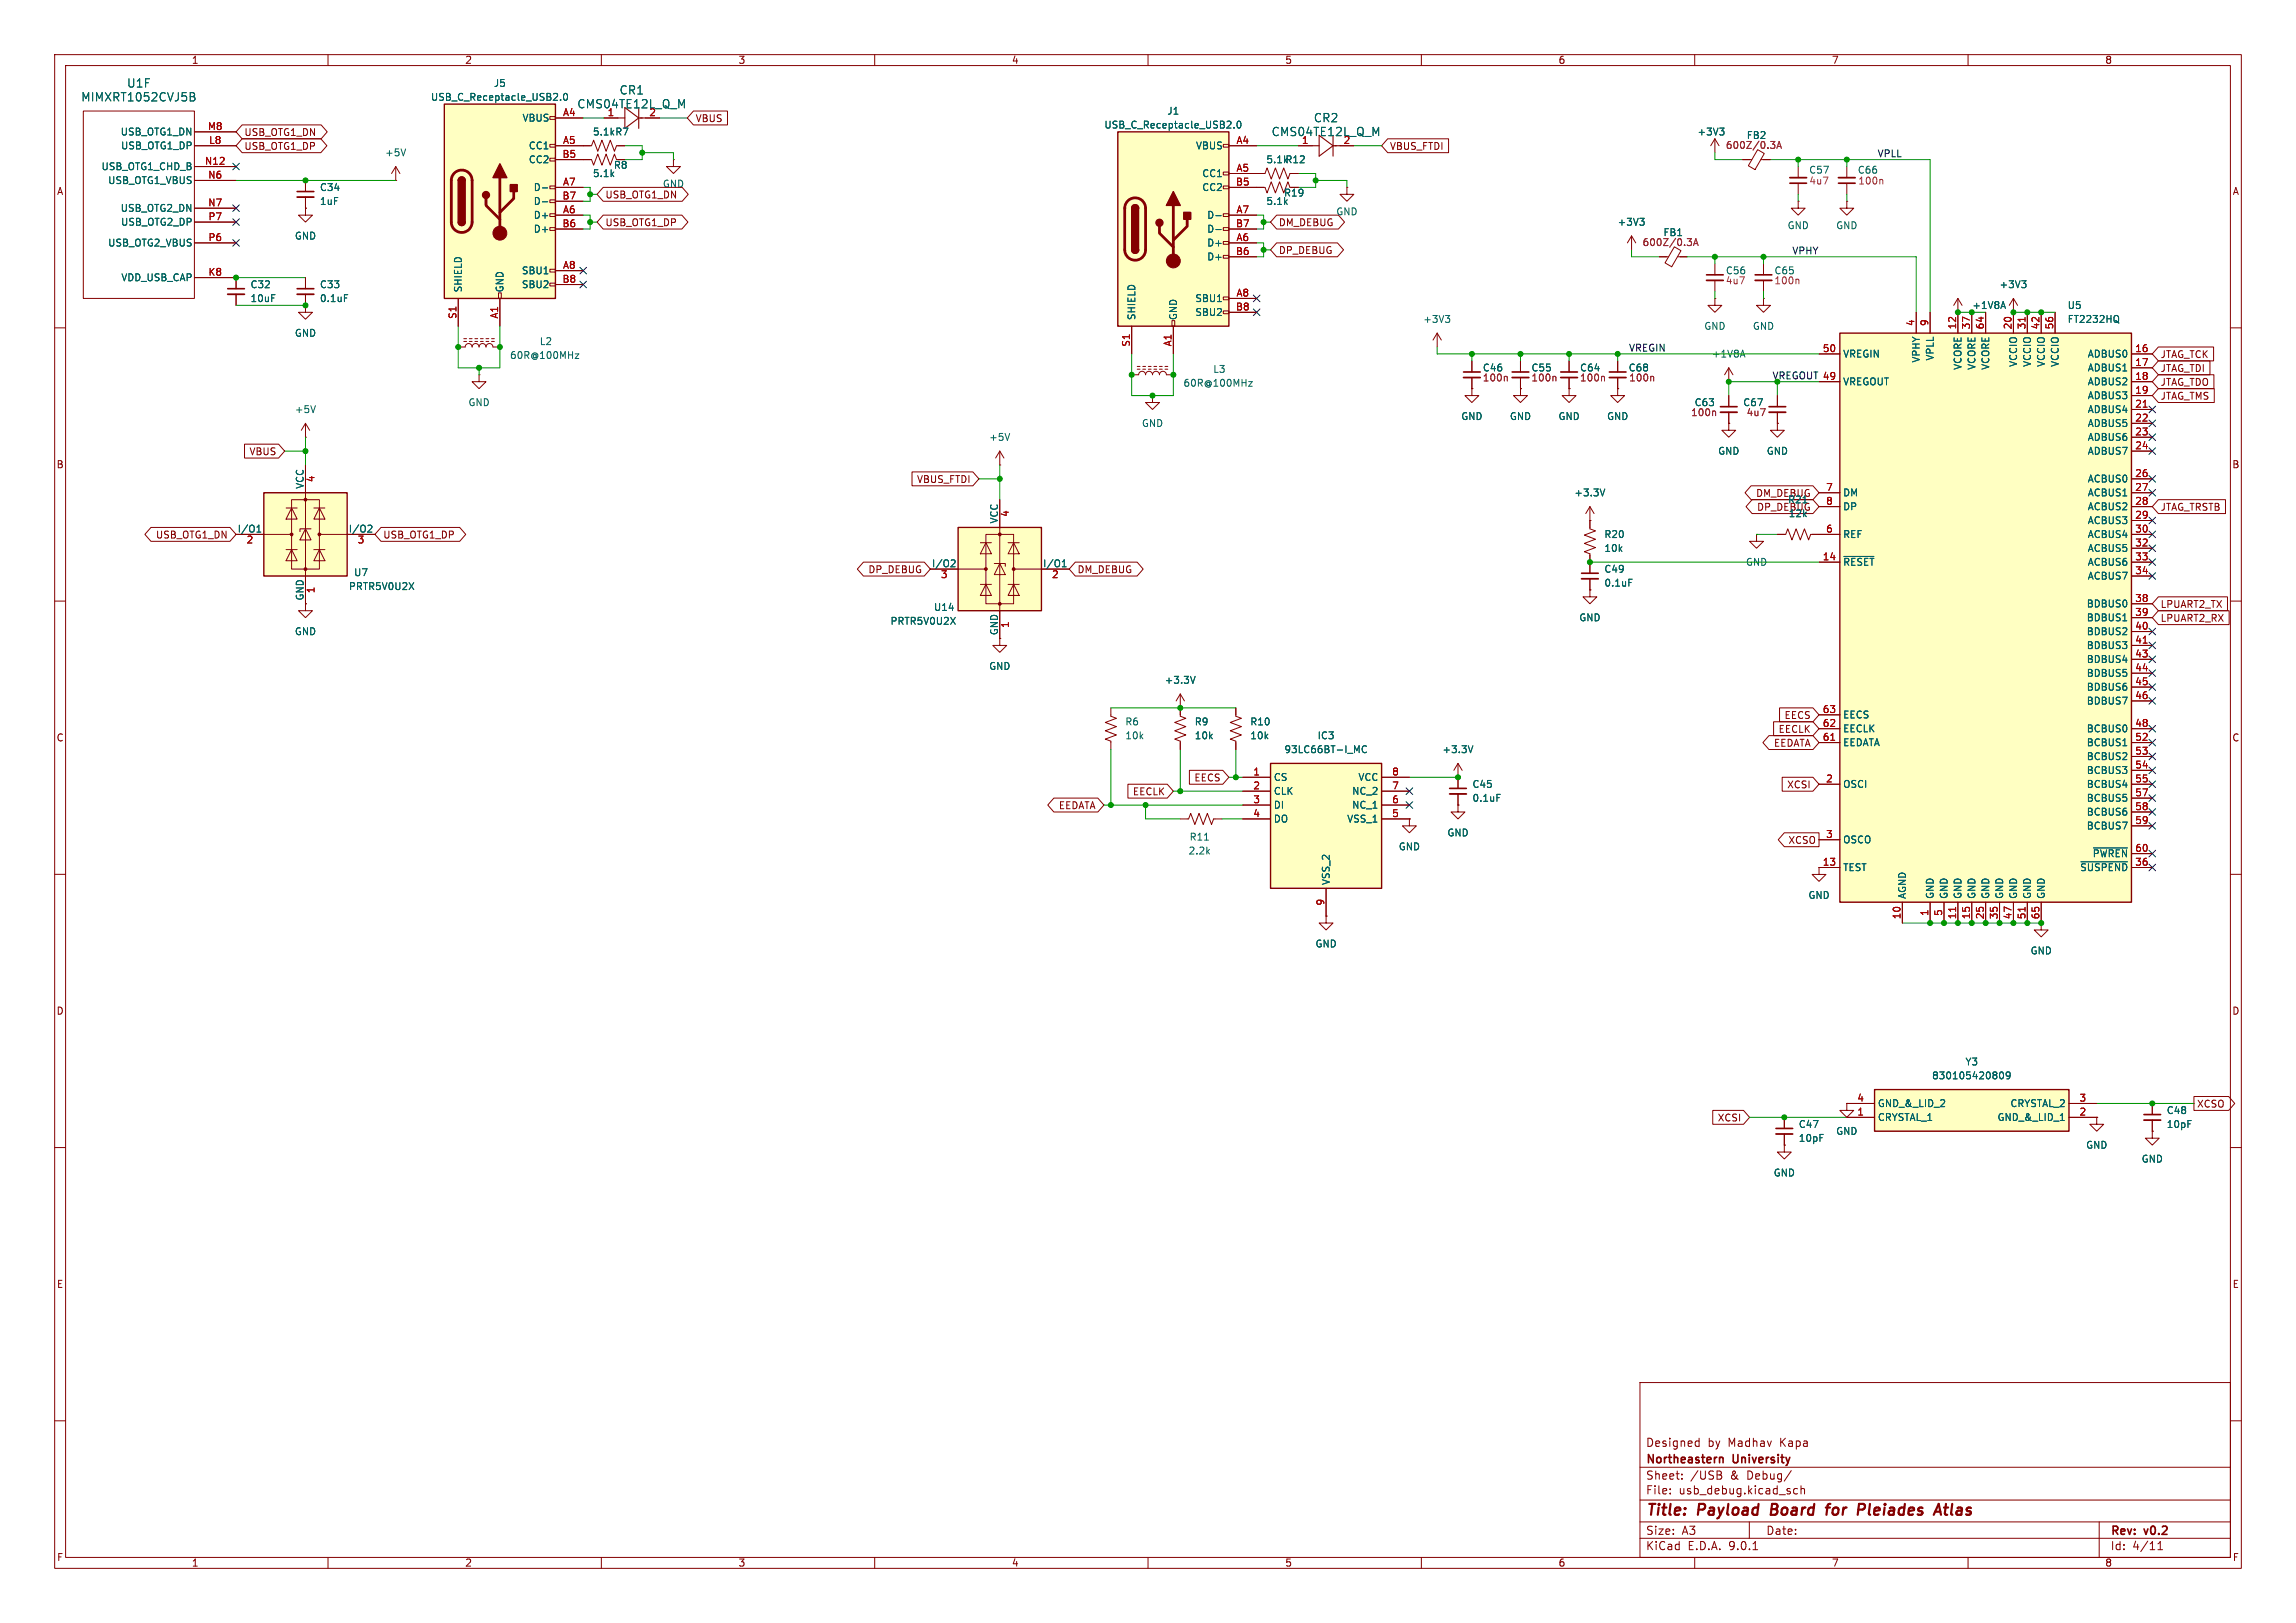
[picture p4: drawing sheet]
<svg xmlns="http://www.w3.org/2000/svg" width="420mm" height="297mm" viewBox="0 0 420 297" stroke-linecap="round" stroke-linejoin="round" font-family="sans-serif">
<defs><g id="words">
<g font-size="2.8" fill="#840000">
<text x="301" y="277.9">Title:</text>
<text x="310.6" y="277.9">Payload</text>
<text x="324.8" y="277.9">Board</text>
<text x="335.8" y="277.9">for</text>
<text x="342.3" y="277.9">Pleiades</text>
<text x="357.3" y="277.9">Atlas</text>
</g>
<g font-size="2.1" fill="#006464">
<text x="23.1" y="16.2">U1F</text>
<text x="113.2" y="17.5">CR1</text>
<text x="14.8" y="18.8">MIMXRT1052CVJ5B</text>
<text x="105.5" y="20">CMS04TE12L_Q_M</text>
<text x="240.2" y="22.6">CR2</text>
<text x="232.5" y="25.1">CMS04TE12L_Q_M</text>
</g>
<g font-size="2.1" fill="#840000">
<text x="301" y="268.2">Northeastern</text>
<text x="301" y="265">Designed</text>
<text x="312.4" y="265">by</text>
<text x="316.2" y="265">Madhav</text>
<text x="317.1" y="268.2">University</text>
<text x="325.7" y="265">Kapa</text>
<text x="301" y="273.7">File:</text>
<text x="301" y="271">Sheet:</text>
<text x="307.1" y="273.7">usb_debug.kicad_sch</text>
<text x="309.2" y="271">/USB</text>
<text x="316.6" y="271">&amp;</text>
<text x="319.7" y="271">Debug/</text>
<text x="301" y="281.1">Size:</text>
<text x="307.6" y="281.1">A3</text>
<text x="323" y="281.1">Date:</text>
<text x="386" y="281.3">Rev:</text>
<text x="392.4" y="281.3">v0.2</text>
<text x="301" y="283.9">KiCad</text>
<text x="308.7" y="283.9">E.D.A.</text>
<text x="316.3" y="283.9">9.0.1</text>
<text x="386" y="283.9">Id:</text>
<text x="390.1" y="283.9">4/11</text>
</g>
<g font-size="1.8" fill="#840000">
<text x="35" y="11.9">1</text>
<text x="85" y="11.9">2</text>
<text x="135" y="11.9">3</text>
<text x="185" y="11.9">4</text>
<text x="235" y="11.9">5</text>
<text x="285" y="11.9">6</text>
<text x="335" y="11.9">7</text>
<text x="385" y="11.9">8</text>
<text x="127.2" y="22.5">VBUS</text>
<text x="44.6" y="27.6">USB_OTG1_DP</text>
<text x="44.6" y="25.1">USB_OTG1_DN</text>
<text x="254.2" y="27.6">VBUS_FTDI</text>
<text x="10.3" y="35.9">A</text>
<text x="112.2" y="31.1">R8</text>
<text x="121.2" y="34.5">GND</text>
<text x="408.3" y="35.9">A</text>
<text x="110.6" y="36.5">USB_OTG1_DN</text>
<text x="110.6" y="41.6">USB_OTG1_DP</text>
<text x="233.8" y="41.6">DM_DEBUG</text>
<text x="234.8" y="36.2">R19</text>
<text x="233.8" y="46.7">DP_DEBUG</text>
<text x="395.1" y="65.7">JTAG_TCK</text>
<text x="395.1" y="68.3">JTAG_TDI</text>
<text x="395.1" y="70.8">JTAG_TDO</text>
<text x="395.1" y="73.3">JTAG_TMS</text>
<text x="45.5" y="83.5">VBUS</text>
<text x="10.3" y="85.9">B</text>
<text x="167.6" y="88.6">VBUS_FTDI</text>
<text x="408.2" y="85.9">B</text>
<text x="321.1" y="91.1">DM_DEBUG</text>
<text x="395.1" y="93.7">JTAG_TRSTB</text>
<text x="28.4" y="98.7">USB_OTG1_DN</text>
<text x="70" y="98.7">USB_OTG1_DP</text>
<text x="158.8" y="105.1">DP_DEBUG</text>
<text x="197" y="105.1">DM_DEBUG</text>
<text x="55.6" y="110" transform="rotate(-90 55.6 110)">GND</text>
<text x="395.1" y="111.4">LPUART2_TX</text>
<text x="395.1" y="114">LPUART2_RX</text>
<text x="182.6" y="116.3" transform="rotate(-90 182.6 116.3)">GND</text>
<text x="326.3" y="131.8">EECS</text>
<text x="10.3" y="135.9">C</text>
<text x="324.4" y="136.8">EEDATA</text>
<text x="325.2" y="134.3">EECLK</text>
<text x="408.2" y="135.9">C</text>
<text x="218.4" y="143.2">EECS</text>
<text x="193.6" y="148.3">EEDATA</text>
<text x="207.1" y="145.7">EECLK</text>
<text x="326.8" y="144.5">XCSI</text>
<text x="327" y="154.6">XCSO</text>
<text x="10.3" y="185.9">D</text>
<text x="408.2" y="185.9">D</text>
<text x="401.8" y="202.9">XCSO</text>
<text x="314.1" y="205.4">XCSI</text>
<text x="10.3" y="235.9">E</text>
<text x="408.3" y="235.9">E</text>
<text x="10.3" y="285.9">F</text>
<text x="35" y="286.9">1</text>
<text x="85" y="286.9">2</text>
<text x="135" y="286.9">3</text>
<text x="185" y="286.9">4</text>
<text x="235" y="286.9">5</text>
<text x="285" y="286.9">6</text>
<text x="335" y="286.9">7</text>
<text x="385" y="286.9">8</text>
<text x="408.3" y="285.9">F</text>
</g>
<g font-size="1.8" fill="#006464">
<text x="90.2" y="16.1">J5</text>
<text x="78.7" y="18.6">USB_C_Receptacle_USB2.0</text>
<text x="95.5" y="22.5">VBUS</text>
<text x="201.9" y="23.7">USB_C_Receptacle_USB2.0</text>
<text x="213.4" y="21.2">J1</text>
<text x="22" y="25">USB_OTG1_DN</text>
<text x="22" y="27.5">USB_OTG1_DP</text>
<text x="70.4" y="28.8">+5V</text>
<text x="96.6" y="27.5">CC1</text>
<text x="108.4" y="25">5.1k R7</text>
<text x="218.7" y="27.5">VBUS</text>
<text x="310.4" y="25">+3V3</text>
<text x="18.5" y="31.3">USB_OTG1_CHD_B</text>
<text x="19.7" y="33.9">USB_OTG1_VBUS</text>
<text x="58.4" y="35.2">C34</text>
<text x="96.6" y="30.1">CC2</text>
<text x="97.5" y="35.2">D-</text>
<text x="108.4" y="32.6">5.1k</text>
<text x="219.8" y="32.6">CC1</text>
<text x="219.8" y="35.2">CC2</text>
<text x="231.6" y="30.1">5.1kR12</text>
<text x="330.8" y="32">C57</text>
<text x="22" y="39">USB_OTG2_DN</text>
<text x="22" y="41.5">USB_OTG2_DP</text>
<text x="58.4" y="37.7">1uF</text>
<text x="97.5" y="37.7">D-</text>
<text x="97.5" y="40.2">D+</text>
<text x="220.7" y="40.2">D-</text>
<text x="231.6" y="37.7">5.1k</text>
<text x="244.3" y="39.6">GND</text>
<text x="295.8" y="41.5">+3V3</text>
<text x="19.7" y="45.3">USB_OTG2_VBUS</text>
<text x="53.8" y="44">GND</text>
<text x="97.5" y="42.8">D+</text>
<text x="220.7" y="42.8">D-</text>
<text x="220.7" y="45.3">D+</text>
<text x="220.7" y="47.9">D+</text>
<text x="326.9" y="42.1">GND</text>
<text x="335.8" y="42.1">GND</text>
<text x="22.1" y="51.7">VDD_USB_CAP</text>
<text x="45.7" y="52.9">C32</text>
<text x="58.4" y="52.9">C33</text>
<text x="84.7" y="53.6" transform="rotate(-90 84.7 53.6)">SHIELD</text>
<text x="92.3" y="53.6" transform="rotate(-90 92.3 53.6)">GND</text>
<text x="95.4" y="50.4">SBU1</text>
<text x="95.4" y="52.9">SBU2</text>
<text x="315.6" y="50.4">C56</text>
<text x="365.7" y="52.9">+3V3</text>
<text x="45.7" y="55.5">10uF</text>
<text x="58.4" y="55.5">0.1uF</text>
<text x="207.9" y="58.7" transform="rotate(-90 207.9 58.7)">SHIELD</text>
<text x="215.5" y="58.7" transform="rotate(-90 215.5 58.7)">GND</text>
<text x="218.6" y="55.5">SBU1</text>
<text x="218.6" y="58">SBU2</text>
<text x="260.2" y="59.3">+3V3</text>
<text x="360.7" y="56.7">+1V8A</text>
<text x="378.1" y="56.7">U5</text>
<text x="378.1" y="59.3">FT2232HQ</text>
<text x="53.8" y="61.8">GND</text>
<text x="93.2" y="65.9">60R@100MHz</text>
<text x="98.6" y="63.3">L2</text>
<text x="311.7" y="60.6">GND</text>
<text x="313" y="65.6">+1V8A</text>
<text x="320.5" y="60.6">GND</text>
<text x="337.1" y="65.6">VREGIN</text>
<text x="381.8" y="65.6">ADBUS0</text>
<text x="216.4" y="71">60R@100MHz</text>
<text x="221.8" y="68.4">L3</text>
<text x="337.1" y="70.7">VREGOUT</text>
<text x="351.4" y="66.4" transform="rotate(-90 351.4 66.4)">VPHY</text>
<text x="353.9" y="66.1" transform="rotate(-90 353.9 66.1)">VPLL</text>
<text x="359" y="67.8" transform="rotate(-90 359 67.8)">VCORE</text>
<text x="361.5" y="67.8" transform="rotate(-90 361.5 67.8)">VCORE</text>
<text x="364.1" y="67.8" transform="rotate(-90 364.1 67.8)">VCORE</text>
<text x="369.2" y="67.2" transform="rotate(-90 369.2 67.2)">VCCIO</text>
<text x="371.7" y="67.2" transform="rotate(-90 371.7 67.2)">VCCIO</text>
<text x="374.2" y="67.2" transform="rotate(-90 374.2 67.2)">VCCIO</text>
<text x="376.8" y="67.2" transform="rotate(-90 376.8 67.2)">VCCIO</text>
<text x="381.8" y="68.2">ADBUS1</text>
<text x="381.8" y="70.7">ADBUS2</text>
<text x="53.8" y="75.8">+5V</text>
<text x="85.6" y="74.5">GND</text>
<text x="267.2" y="77.1">GND</text>
<text x="276.1" y="77.1">GND</text>
<text x="285" y="77.1">GND</text>
<text x="293.9" y="77.1">GND</text>
<text x="318.8" y="74.5">C67</text>
<text x="381.8" y="73.3">ADBUS3</text>
<text x="381.8" y="75.8">ADBUS4</text>
<text x="180.8" y="80.9">+5V</text>
<text x="208.8" y="78.3">GND</text>
<text x="314.2" y="83.4">GND</text>
<text x="323.1" y="83.4">GND</text>
<text x="381.8" y="78.3">ADBUS5</text>
<text x="381.8" y="80.9">ADBUS6</text>
<text x="381.8" y="83.4">ADBUS7</text>
<text x="55.6" y="89.5" transform="rotate(-90 55.6 89.5)">VCC</text>
<text x="381.8" y="88.5">ACBUS0</text>
<text x="182.6" y="95.9" transform="rotate(-90 182.6 95.9)">VCC</text>
<text x="287.9" y="91">+3.3V</text>
<text x="321.3" y="93.7">DP_DEBUG</text>
<text x="327" y="92.3">R21</text>
<text x="327.1" y="94.8">12k</text>
<text x="337.1" y="91">DM</text>
<text x="337.1" y="93.6">DP</text>
<text x="381.8" y="91">ACBUS1</text>
<text x="381.8" y="93.6">ACBUS2</text>
<text x="43.4" y="97.5">I/O1</text>
<text x="63.7" y="97.5">I/O2</text>
<text x="293.4" y="101.2">10k</text>
<text x="293.4" y="98.7">R20</text>
<text x="337.1" y="98.7">REF</text>
<text x="381.8" y="96.1">ACBUS3</text>
<text x="381.8" y="98.7">ACBUS4</text>
<text x="381.8" y="101.2">ACBUS5</text>
<text x="64.7" y="105.6">U7</text>
<text x="170.4" y="103.9">I/O2</text>
<text x="190.7" y="103.9">I/O1</text>
<text x="293.4" y="105">C49</text>
<text x="293.4" y="107.5">0.1uF</text>
<text x="319.3" y="103.7">GND</text>
<text x="337.1" y="103.7">~{RESET}</text>
<text x="381.8" y="103.7">ACBUS6</text>
<text x="381.8" y="106.3">ACBUS7</text>
<text x="63.7" y="108.2">PRTR5V0U2X</text>
<text x="170.7" y="112">U14</text>
<text x="288.8" y="113.9">GND</text>
<text x="381.6" y="111.4">BDBUS0</text>
<text x="381.6" y="113.9">BDBUS1</text>
<text x="53.8" y="116.4">GND</text>
<text x="162.8" y="114.5">PRTR5V0U2X</text>
<text x="381.6" y="116.4">BDBUS2</text>
<text x="381.6" y="119">BDBUS3</text>
<text x="180.8" y="122.8">GND</text>
<text x="213" y="125.3">+3.3V</text>
<text x="381.6" y="121.5">BDBUS4</text>
<text x="381.6" y="124.1">BDBUS5</text>
<text x="337.1" y="131.7">EECS</text>
<text x="381.6" y="126.6">BDBUS6</text>
<text x="381.6" y="129.1">BDBUS7</text>
<text x="205.7" y="132.9">R6</text>
<text x="205.7" y="135.5">10k</text>
<text x="218.4" y="132.9">R9</text>
<text x="218.4" y="135.5">10k</text>
<text x="228.6" y="135.5">10k</text>
<text x="228.6" y="132.9">R10</text>
<text x="240.9" y="135.5">IC3</text>
<text x="337.1" y="134.2">EECLK</text>
<text x="337.1" y="136.8">EEDATA</text>
<text x="381.6" y="134.2">BCBUS0</text>
<text x="381.6" y="136.8">BCBUS1</text>
<text x="232.9" y="143.1">CS</text>
<text x="234.8" y="138">93LC66BT-I_MC</text>
<text x="248.4" y="143.1">VCC</text>
<text x="263.8" y="138">+3.3V</text>
<text x="381.6" y="139.3">BCBUS2</text>
<text x="381.6" y="141.8">BCBUS3</text>
<text x="232.9" y="145.6">CLK</text>
<text x="232.9" y="148.2">DI</text>
<text x="247.2" y="145.6">NC_2</text>
<text x="247.2" y="148.2">NC_1</text>
<text x="269.2" y="144.4">C45</text>
<text x="269.2" y="146.9">0.1uF</text>
<text x="337.1" y="144.4">OSCI</text>
<text x="381.6" y="144.4">BCBUS4</text>
<text x="381.6" y="146.9">BCBUS5</text>
<text x="381.6" y="149.5">BCBUS6</text>
<text x="217.5" y="154">R11</text>
<text x="232.9" y="150.7">DO</text>
<text x="246.3" y="150.7">VSS_1</text>
<text x="255.8" y="155.8">GND</text>
<text x="264.7" y="153.3">GND</text>
<text x="337.1" y="154.5">OSCO</text>
<text x="381.6" y="152">BCBUS7</text>
<text x="217.3" y="156.6">2.2k</text>
<text x="337.1" y="159.6">TEST</text>
<text x="380.4" y="159.6">~{SUSPEND}</text>
<text x="382.7" y="157.1">~{PWREN}</text>
<text x="243.4" y="162.1" transform="rotate(-90 243.4 162.1)">VSS_2</text>
<text x="330.7" y="164.7">GND</text>
<text x="348.8" y="164.6" transform="rotate(-90 348.8 164.6)">AGND</text>
<text x="353.9" y="164.6" transform="rotate(-90 353.9 164.6)">GND</text>
<text x="356.5" y="164.6" transform="rotate(-90 356.5 164.6)">GND</text>
<text x="359" y="164.6" transform="rotate(-90 359 164.6)">GND</text>
<text x="361.5" y="164.6" transform="rotate(-90 361.5 164.6)">GND</text>
<text x="364.1" y="164.6" transform="rotate(-90 364.1 164.6)">GND</text>
<text x="366.6" y="164.6" transform="rotate(-90 366.6 164.6)">GND</text>
<text x="369.2" y="164.6" transform="rotate(-90 369.2 164.6)">GND</text>
<text x="371.7" y="164.6" transform="rotate(-90 371.7 164.6)">GND</text>
<text x="374.2" y="164.6" transform="rotate(-90 374.2 164.6)">GND</text>
<text x="240.5" y="173.6">GND</text>
<text x="371.3" y="174.9">GND</text>
<text x="353.3" y="197.7">830105420809</text>
<text x="359.4" y="195.2">Y3</text>
<text x="343.4" y="202.8">GND_&amp;_LID_2</text>
<text x="367.6" y="202.8">CRYSTAL_2</text>
<text x="328.9" y="206.6">C47</text>
<text x="328.9" y="209.1">10pF</text>
<text x="335.8" y="207.9">GND</text>
<text x="343.4" y="205.3">CRYSTAL_1</text>
<text x="365.3" y="205.3">GND_&amp;_LID_1</text>
<text x="396.2" y="204.1">C48</text>
<text x="396.2" y="206.6">10pF</text>
<text x="324.4" y="215.5">GND</text>
<text x="381.5" y="210.4">GND</text>
<text x="391.7" y="213">GND</text>
</g>
<g font-size="1.8" fill="#a90000">
<text x="37.9" y="23.9">M8</text>
<text x="102.9" y="21.3">A4</text>
<text x="111.1" y="21.3">1</text>
<text x="118.7" y="21.3">2</text>
<text x="38.1" y="26.4">L8</text>
<text x="102.8" y="29">B5</text>
<text x="102.9" y="26.4">A5</text>
<text x="226.1" y="26.4">A4</text>
<text x="238.1" y="26.4">1</text>
<text x="245.7" y="26.4">2</text>
<text x="37.4" y="30.2">N12</text>
<text x="38" y="32.8">N6</text>
<text x="102.9" y="34">A7</text>
<text x="226" y="34">B5</text>
<text x="226.1" y="31.5">A5</text>
<text x="38" y="37.8">N7</text>
<text x="38" y="40.4">P7</text>
<text x="102.8" y="36.6">B7</text>
<text x="102.8" y="41.7">B6</text>
<text x="102.9" y="39.1">A6</text>
<text x="226" y="41.7">B7</text>
<text x="226.1" y="39.1">A7</text>
<text x="38" y="44.2">P6</text>
<text x="226" y="46.7">B6</text>
<text x="226.1" y="44.2">A6</text>
<text x="38" y="50.5">K8</text>
<text x="102.8" y="51.8">B8</text>
<text x="102.9" y="49.3">A8</text>
<text x="83.6" y="58.5" transform="rotate(-90 83.6 58.5)">S1</text>
<text x="91.2" y="58.4" transform="rotate(-90 91.2 58.4)">A1</text>
<text x="226" y="56.9">B8</text>
<text x="226.1" y="54.4">A8</text>
<text x="350.3" y="59.8" transform="rotate(-90 350.3 59.8)">4</text>
<text x="352.8" y="59.8" transform="rotate(-90 352.8 59.8)">9</text>
<text x="206.8" y="63.5" transform="rotate(-90 206.8 63.5)">S1</text>
<text x="214.4" y="63.5" transform="rotate(-90 214.4 63.5)">A1</text>
<text x="333.3" y="64.5">50</text>
<text x="357.9" y="60.4" transform="rotate(-90 357.9 60.4)">12</text>
<text x="360.4" y="60.4" transform="rotate(-90 360.4 60.4)">37</text>
<text x="363" y="60.4" transform="rotate(-90 363 60.4)">64</text>
<text x="368" y="60.4" transform="rotate(-90 368 60.4)">20</text>
<text x="370.6" y="60.4" transform="rotate(-90 370.6 60.4)">31</text>
<text x="373.1" y="60.4" transform="rotate(-90 373.1 60.4)">42</text>
<text x="375.7" y="60.4" transform="rotate(-90 375.7 60.4)">56</text>
<text x="390.5" y="64.5">16</text>
<text x="333.3" y="69.6">49</text>
<text x="390.5" y="67.1">17</text>
<text x="390.5" y="69.6">18</text>
<text x="390.5" y="72.1">19</text>
<text x="390.5" y="74.7">21</text>
<text x="390.5" y="77.2">22</text>
<text x="390.5" y="79.8">23</text>
<text x="390.5" y="82.3">24</text>
<text x="57.9" y="88.3" transform="rotate(-90 57.9 88.3)">4</text>
<text x="333.9" y="89.9">7</text>
<text x="390.5" y="87.4">26</text>
<text x="390.5" y="89.9">27</text>
<text x="184.9" y="94.7" transform="rotate(-90 184.9 94.7)">4</text>
<text x="333.9" y="92.5">8</text>
<text x="390.5" y="92.5">28</text>
<text x="390.5" y="95">29</text>
<text x="45" y="99.8">2</text>
<text x="65.3" y="99.8">3</text>
<text x="333.9" y="97.5">6</text>
<text x="390.5" y="97.5">30</text>
<text x="390.5" y="100.1">32</text>
<text x="172" y="106.1">3</text>
<text x="192.3" y="106.1">2</text>
<text x="333.3" y="102.6">14</text>
<text x="390.5" y="102.6">33</text>
<text x="390.5" y="105.2">34</text>
<text x="57.9" y="108.7" transform="rotate(-90 57.9 108.7)">1</text>
<text x="390.5" y="110.2">38</text>
<text x="390.5" y="112.8">39</text>
<text x="184.9" y="115" transform="rotate(-90 184.9 115)">1</text>
<text x="390.5" y="115.3">40</text>
<text x="390.5" y="117.9">41</text>
<text x="390.5" y="120.4">43</text>
<text x="390.5" y="122.9">44</text>
<text x="390.5" y="125.5">45</text>
<text x="333.3" y="130.6">63</text>
<text x="390.5" y="128">46</text>
<text x="333.3" y="133.1">62</text>
<text x="333.3" y="135.6">61</text>
<text x="390.5" y="133.1">48</text>
<text x="390.5" y="135.6">52</text>
<text x="229.2" y="142">1</text>
<text x="254.6" y="142">8</text>
<text x="333.9" y="143.3">2</text>
<text x="390.5" y="138.2">53</text>
<text x="390.5" y="140.7">54</text>
<text x="390.5" y="143.3">55</text>
<text x="229.2" y="144.5">2</text>
<text x="229.2" y="147.1">3</text>
<text x="229.2" y="149.6">4</text>
<text x="254.6" y="144.5">7</text>
<text x="254.6" y="147.1">6</text>
<text x="254.6" y="149.6">5</text>
<text x="390.5" y="145.8">57</text>
<text x="390.5" y="148.3">58</text>
<text x="333.9" y="153.4">3</text>
<text x="390.5" y="150.9">59</text>
<text x="390.5" y="156">60</text>
<text x="333.3" y="158.5">13</text>
<text x="390.5" y="158.5">36</text>
<text x="242.3" y="165.8" transform="rotate(-90 242.3 165.8)">9</text>
<text x="352.8" y="167.7" transform="rotate(-90 352.8 167.7)">1</text>
<text x="355.3" y="167.7" transform="rotate(-90 355.3 167.7)">5</text>
<text x="347.7" y="168.3" transform="rotate(-90 347.7 168.3)">10</text>
<text x="357.9" y="168.3" transform="rotate(-90 357.9 168.3)">11</text>
<text x="360.4" y="168.3" transform="rotate(-90 360.4 168.3)">15</text>
<text x="363" y="168.3" transform="rotate(-90 363 168.3)">25</text>
<text x="365.5" y="168.3" transform="rotate(-90 365.5 168.3)">35</text>
<text x="368" y="168.3" transform="rotate(-90 368 168.3)">47</text>
<text x="370.6" y="168.3" transform="rotate(-90 370.6 168.3)">51</text>
<text x="373.1" y="168.3" transform="rotate(-90 373.1 168.3)">65</text>
<text x="339.7" y="201.7">4</text>
<text x="380.3" y="201.7">3</text>
<text x="339.7" y="204.2">1</text>
<text x="380.3" y="204.2">2</text>
</g>
<g font-size="1.8" fill="#840084">
<text x="315.6" y="27.4">600Z/0.3A</text>
<text x="319.4" y="25.6">FB2</text>
<text x="330.9" y="34">4u7</text>
<text x="339.7" y="32">C66</text>
<text x="339.8" y="34">100n</text>
<text x="300.4" y="45.2">600Z/0.3A</text>
<text x="304.2" y="43.4">FB1</text>
<text x="315.6" y="52.2">4u7</text>
<text x="324.5" y="52.2">100n</text>
<text x="324.5" y="50.4">C65</text>
<text x="271.1" y="70">100n</text>
<text x="271.2" y="68.2">C46</text>
<text x="280" y="70">100n</text>
<text x="280" y="68.2">C55</text>
<text x="288.9" y="70">100n</text>
<text x="288.9" y="68.2">C64</text>
<text x="297.8" y="68.2">C68</text>
<text x="297.9" y="70">100n</text>
<text x="309.2" y="76.3">100n</text>
<text x="309.9" y="74.5">C63</text>
<text x="319.4" y="76.3">4u7</text>
</g>
<g font-size="1.8" fill="#0f0f0f">
<text x="343.4" y="28.9">VPLL</text>
<text x="327.8" y="46.6">VPHY</text>
<text x="297.9" y="64.4">VREGIN</text>
<text x="324.1" y="69.5">VREGOUT 49</text>
</g>
</g></defs>
<g fill="none" stroke="#840000" stroke-width=".18">
<path d="M10 10h400v277h-400zM12 12h396v273h-396zM60 10v2M110 10v2M160 10v2M210 10v2M260 10v2M310 10v2M360 10v2M123.2 29.2v1.3h1.3l-1.3 1.3-1.3-1.3h1.3M123.2 29.2h.1M313.7 25.4l-.8 1.3"/>
<path d="M313.7 25.4l.8 1.3M313.7 25.4v2.5M318.8 29.2h1.6M321.5 27.4l1.2 .7-1.7 2.9-1.2-.7zM322.1 29.2h1.7M328.9 30.5v2M328.9 33.5v2.1M337.8 36.8v1.3h1.3l-1.3 1.3-1.3-1.3h1.3M337.8 36.8h.1M337.8 30.5v2M337.8 33.5v2.1M313.7 54.6v1.3h1.3l-1.3 1.3-1.3-1.3h1.3"/>
<path d="M313.7 54.6h.1M313.7 48.3v2M313.7 51.3v2M322.6 54.6v1.3h1.2l-1.2 1.3-1.3-1.3h1.3M322.6 54.6h.1M322.6 48.3v2M322.6 51.3v2M358.1 57.2h.1M358.1 54.6l-.7 1.3M358.1 54.6l.8 1.3M358.1 54.6v2.6M368.3 54.6l-.8 1.3"/>
<path d="M368.3 54.6l.8 1.3M368.3 54.6v2.6M10 60h2M408 60h2M182.9 85.1h.1M182.9 82.6l-.8 1.2M182.9 82.6l.7 1.2M182.9 82.6v2.5M10 110h2M408 110h2M10 160h2M332.7 158.8v1.2h1.3l-1.3 1.3-1.2-1.3h1.2"/>
<path d="M332.7 158.8h.1M408 160h2M10 210h2M383.5 204.5v1.2h1.3l-1.3 1.3-1.2-1.3h1.2M383.5 204.5h.1M393.7 207v1.3h1.3l-1.3 1.3-1.3-1.3h1.3M393.7 207h.1M393.7 201.9v2.1M393.7 205v2M408 210h2M300 253h108v32h-108zM10 260h2"/>
<path d="M300 278.5h108M300 274.5h108M300 268.5h108M305.5 273.2v.2M305.5 272.5v.1M307.7 270.5v.2M307.7 269.8v.1M310.4 263.7l.4 .1M310.8 263.2v1.5M310.8 264.6l-.4 .1M314.6 269.9a.4 .4 0 0 1 .4 .4 .4 .4 0 0 1-.3 .4M314.7 269.3l.2 .2-.2 .3"/>
<path d="M320 278.5v3M327.7 269.1l-1.3 1.9M328.8 272.5l-.4-.1-.3 .3v.4l.1 .2h.6M329.4 272.5l.3-.1 .3 .1 .1 .9M329.4 271.9v1.5M384 278.5v6.5M408 260h2M60 285v2M110 285v2M160 285v2M210 285v2M260 285v2"/>
<path d="M300 281.5h108M310 285v2M320.7 283.6h.8M360 285v2M394.7 283.6h.9M394.7 282.5l.5-.4v1.5"/>
</g>
<path d="M324.2 275.2l-.3 2h.8M334 275.9h.7M334.8 275.2l-.4 .1-.1 .2-.2 1.7M340.1 275.2l.9 .1a.58 .58 0 0 1-.3 1M354 276.6h.9M354.6 275.2l.4 2M355.6 275.9h.8M356 275.2l-.2 1.7v.2l.4 .1" fill="none" stroke="#840000" stroke-width=".4"/>
<path d="M327.4 33.5h3.1M336.3 33.5h3M312.2 50.3h3M321.1 50.3h3M392.2 204h3M314.5 266.8l.3-.1 .3 .1 .1 .9" fill="none" stroke="#840000" stroke-width=".3"/>
<path d="M327.4 32.5h3.1M336.3 32.5h3M312.2 51.3h3M321.1 51.3h3M392.2 205h3" fill="none" stroke="#840000" stroke-width=".33"/>
<path d="M323.9 25.9h.8l-.5 .5 .4 .1 .1 .4-.3 .3h-.3M325 27.2l.4-1.3 .5 1.3M325.1 26.8h.6M344.2 32.8l.2 .2v.7M328.9 51.1l.2 .2v.6" fill="none" stroke="#840084" stroke-width=".18"/>
<path d="M314.6 23.4h.8l-.5 .5M315.1 23.9l.3 .3v.3l-.3 .2M366.1 56.1h.6M366.4 55.2l.4 1.3M369.8 51.4h.8l-.4 .5M370.4 51.9l.2 .2v.3l-.2 .2M184.7 79.3l-.4 1.3" fill="none" stroke="#006464" stroke-width=".18"/>
<path d="M204.5 24.1h20.3v35.6h-20.3z" fill="#ffffc2"/>
<g fill="none" stroke="#840000" stroke-width=".18">
<path d="M223.8 26.4h1v.5h-1zM223.8 31.5h1v.5h-1zM223.8 34h1v.5h-1zM223.8 39.1h1v.5h-1zM224.8 26.7h5.1M224.8 31.8h5.1M224.8 34.3h5.1M224.8 39.4h5.1M207 59.7v5.1M214.4 58.7h.5v1h-.5zM214.6 59.7v5.1M223.8 41.7h1v.5h-1z"/>
<path d="M223.8 44.2h1v.5h-1zM223.8 46.7h1v.5h-1zM223.8 54.4h1v.5h-1zM223.8 56.9h1v.5h-1zM224.8 41.9h5.1M224.8 44.5h5.1M224.8 47h5.1M224.8 54.6h5.1M224.8 57.2h5.1M326.4 209.6v1.2h1.3l-1.3 1.3-1.3-1.3h1.3M326.4 209.6h.1M326.4 204.5v2"/>
<path d="M326.4 207.5v2.1M337.8 201.9v1.3h1.3l-1.3 1.3-1.3-1.3h1.3M337.8 201.9h.1"/>
</g>
<path d="M204.5 24.1h20.3v35.6h-20.3zM207 38.1a.64 .64 0 0 1 .6-.6 .64 .64 0 0 1 .7 .6M207 45.7a.64 .64 0 0 0 .6 .7 .64 .64 0 0 0 .7-.7" fill="none" stroke="#840000" stroke-width=".25"/>
<path d="M206.3 36.8a1.9 1.9 0 0 1 2.1-.5 1.9 1.9 0 0 1 1.1 1.8v7.6a1.91 1.91 0 0 1-1.9 1.9 1.91 1.91 0 0 1-1.9-1.9v-7.7l.2-.7zM214.6 37.6v10.2M212.1 41.4v1.3l2.5 2.5M217.2 40.1v1.3l-2.6 2.5" fill="none" stroke="#840000" stroke-width=".51"/>
<g fill="#840000" stroke="#840000" stroke-width=".25">
<path d="M207 38.1h1.3v7.6h-1.3z"/>
<path d="M207.2 37.7a.64 .64 0 0 1 .7-.2 .64 .64 0 0 1 .4 .6h-1.3z"/>
<path d="M207 45.7h1.3a.64 .64 0 0 1-.7 .7 .64 .64 0 0 1-.6-.7z"/>
<path d="M214.6 35.1l1.3 2.5h-2.5z"/>
<path d="M216.5 38.9h1.3v1.2h-1.3z"/>
<circle cx="212.1" cy="40.8" r=".63"/>
</g>
<circle cx="214.6" cy="47.8" r="1.27" fill="#840000" stroke="#840000" stroke-width=".18"/>
<path d="M222.4 39.5h1M225.7 23.3v.1M226.5 22.2h.1a.68 .68 0 0 1 .4 .6 .68 .68 0 0 1-.4 .6 .84 .84 0 0 1-.1-1.2zM222.4 42h1" fill="none" stroke="#006464" stroke-width=".18"/>
<path d="M324.9 206.5h3" fill="none" stroke="#840000" stroke-width=".3"/>
<path d="M324.9 207.5h3" fill="none" stroke="#840000" stroke-width=".33"/>
<path d="M342.9 199.4h35.6v7.6h-35.6z" fill="#ffffc2"/>
<path d="M342.9 199.4h35.6v7.6h-35.6z" fill="none" stroke="#840000" stroke-width=".25"/>
<g fill="none" stroke="#840000" stroke-width=".18">
<path d="M15.2 20.3h20.4v34.3h-20.4zM35.6 24.1h7.6M35.6 26.7h7.6M35.6 30.5h7.6M35.6 33h7.6M35.6 38.1h7.6M55.9 38.1v1.3h1.2l-1.2 1.2-1.3-1.2h1.3M55.9 38.1h.1M35.6 40.6h7.6M35.6 44.5h7.6M35.6 50.8h7.6M298.4 43.2l-.7 1.3"/>
<path d="M298.4 43.2l.8 1.3M298.4 43.2v2.5M303.5 47h1.7M306.3 45.2l1.2 .7-1.7 2.9-1.2-.7zM306.9 47h1.7M262.9 61l-.8 1.2M262.9 61l.8 1.2M262.9 61v2.5M269.2 71.1v1.3h1.3l-1.3 1.3-1.2-1.3h1.2M269.2 71.1h.1M269.2 66v2.1M269.2 69.1v2"/>
<path d="M278.1 71.1v1.3h1.3l-1.3 1.3-1.2-1.3h1.2M278.1 71.1h.1M278.1 66v2.1M278.1 69.1v2M203.2 129.5v1.6l1 .3-2 .8 2 .8-2 .7 2 .8-2 .8 1 .3v1.6M266.7 139.7l-.8 1.3M266.7 139.7l.8 1.3M266.7 139.7v4.6M266.7 147.3v1.3h1.3l-1.3 1.3-1.3-1.3h1.3M266.7 147.3h.1M266.7 142.2h.1M266.7 145.3v2"/>
<path d="M373.4 168.9v1.3h1.2l-1.2 1.3-1.3-1.3h1.3M373.4 168.9h.1M337.8 201.9h5.1M337.8 204.5h5.1M378.5 201.9h5M378.5 204.5h5"/>
</g>
<path d="M34.8 17h.5l.2 .1 .1 .3-.3 .3M34.8 17.7h.5M35.3 17.7a.41 .41 0 0 1 .4 .3 .41 .41 0 0 1-.3 .5h-.6M300 39.9h.7l-.4 .5M264.4 57.7h.8l-.4 .5M264.9 58.2l.3 .3v.3l-.3 .2M300.5 40.4l.2 .3v.3l-.2 .2M269.4 136.5l-.4 1.2M273.8 145.4h.6M365.9 196.2h.2a.68 .68 0 0 1 .4 .6 .68 .68 0 0 1-.4 .6 .84 .84 0 0 1-.2-1.2zM367.7 196.7l-.2 .2h-.4l-.1-.2v-.3l.2-.2h.3l.2 .2a.84 .84 0 0 1-.4 1h-.2M376.9 205h.7" fill="none" stroke="#006464" stroke-width=".18"/>
<path d="M267.7 68.1h3.1M276.6 68.1h3.1M265.2 144.3h3" fill="none" stroke="#840000" stroke-width=".3"/>
<path d="M267.7 69.1h3.1M276.6 69.1h3.1M265.2 145.3h3" fill="none" stroke="#840000" stroke-width=".33"/>
<path d="M308.6 43.7h.8l-.4 .5 .4 .1v.4l-.2 .2h-.4M309.8 44.9l.4-1.2 .4 1.2M309.9 44.6h.6M275.5 68.9l.2 .2v.6M284.4 68.9l.2 .2v.6" fill="none" stroke="#840084" stroke-width=".18"/>
<path d="M48.3 90.2h15.2v15.2h-15.2z" fill="#ffffc2"/>
<path d="M48.3 90.2h15.2v15.2h-15.2z" fill="none" stroke="#840000" stroke-width=".25"/>
<g fill="none" stroke="#840000" stroke-width=".18">
<path d="M55.9 33v2.1M55.9 36.1v2M72.4 33h.1M72.4 30.5l-.8 1.3M72.4 30.5l.8 1.3M72.4 30.5v2.5M55.9 55.9v1.3h1.2l-1.2 1.2-1.3-1.2h1.3M55.9 55.9h.1M55.9 77.5v2.5M55.9 77.5l-.8 1.2M55.9 77.5l.7 1.2M87.6 68.6v1.3h1.3l-1.3 1.2-1.2-1.2h1.2"/>
<path d="M87.6 68.6h.1M43.2 97.8h10.1M52.3 93h2.1M53.3 91.4h5.1v12.7h-5.1zM53.3 93l1.1 2h-2.1zM55.9 96.8l1 2h-2zM55.9 80h.1M55.9 85.1v26.7h1.2l-1.2 1.2-1.3-1.2h1.3M56.9 96.8h-2v.5M57.4 93h2M58.4 93l1 2h-2zM58.4 97.8h10.2"/>
<path d="M52.3 100.6h2.1M53.3 100.6l1.1 2h-2.1zM57.4 100.6h2M58.4 100.6l1 2h-2zM215.9 129.5h.1M215.9 127v4.1l1 .3-2 .8 2 .8-2 .7 2 .8-2 .8 1 .3v1.6M215.9 127l-.8 1.3M215.9 127l.8 1.3M226.1 129.5v1.6l1 .3-2.1 .8 2.1 .8-2.1 .7 2.1 .8-2.1 .8 1.1 .3v1.6M215.9 149.9h1.5l.4-1.1 .8 2.1 .7-2.1 .8 2.1 .8-2.1 .7 2.1 .4-1h1.5M257.8 149.9v1.2h1.3l-1.3 1.3-1.3-1.3h1.3M257.8 149.9h.1"/>
<path d="M242.6 167.6v1.3h1.2l-1.2 1.3-1.3-1.3h1.3M242.6 167.6h.1"/>
</g>
<g fill="#840000" stroke="#840000" stroke-width=".18">
<circle cx="53.3" cy="97.8" r=".25"/>
<circle cx="55.9" cy="91.4" r=".25"/>
<circle cx="55.9" cy="104.1" r=".25"/>
<circle cx="58.4" cy="97.8" r=".25"/>
</g>
<path d="M74.2 27.2l-.4 1.3M57.7 74.2l-.4 1.3M47 97.4h.7M47 96.5l.4-.4v1.3M67.5 96.1l.4 .1 .1 .3-.8 .9h.8M218.6 123.8l-.4 1.2M220.3 153.7h.8" fill="none" stroke="#006464" stroke-width=".18"/>
<path d="M54.4 35.1h3" fill="none" stroke="#840000" stroke-width=".3"/>
<path d="M54.4 36.1h3" fill="none" stroke="#840000" stroke-width=".33"/>
<path d="M232.4 139.7h20.3v22.9h-20.3z" fill="#ffffc2"/>
<path d="M232.4 139.7h20.3v22.9h-20.3z" fill="none" stroke="#840000" stroke-width=".25"/>
<g fill="none" stroke="#840000" stroke-width=".18">
<path d="M229.9 34.3h1.5l.4 1 .7-2 .8 2 .8-2 .7 2 .8-2 .4 1M229.9 31.8h1.5l.4-1.1 .7 2.1 .8-2.1 .8 2.1 .7-2.1 .8 2.1 .4-1h1.5M237.5 26.7h2.5M245.1 26.7h2.5M246.4 34.3v1.3h1.2l-1.2 1.2-1.3-1.2h1.3M246.4 34.3h.1M328.9 36.8v1.3h1.3l-1.3 1.3-1.2-1.3h1.2M328.9 36.8h.1M43.2 50.8v2M43.2 53.8v2.1M55.9 50.8v2M55.9 53.8v2.1"/>
<path d="M227.3 142.2h5.1M227.3 144.8h5.1M227.3 147.3h5.1M227.3 149.9h5.1M252.7 142.2h5.1M252.7 144.8h5.1M252.7 147.3h5.1M252.7 149.9h5.1M242.6 162.6v5"/>
</g>
<path d="M63 53.9h.6M249.9 136.6a.6 .6 0 0 0-.8 .4 .6 .6 0 0 0 .6 .7l.2-.1" fill="none" stroke="#006464" stroke-width=".18"/>
<path d="M41.7 52.8h3M54.4 52.8h3" fill="none" stroke="#840000" stroke-width=".3"/>
<path d="M41.7 53.8h3M54.4 53.8h3" fill="none" stroke="#840000" stroke-width=".33"/>
<path d="M240 26.7h1.3M241.3 24.8l2.5 1.9-2.5 1.9zM243.8 26.7h1.3M243.8 24.8v3.8" fill="none" stroke="#840000" stroke-width=".2"/>
<path d="M81.3 19.1h20.3v35.5h-20.3z" fill="#ffffc2"/>
<g fill="none" stroke="#840000" stroke-width=".18">
<path d="M100.6 21.3h1v.5h-1zM100.6 26.4h1v.5h-1zM100.6 29h1v.5h-1zM100.6 34h1v.5h-1zM100.6 36.6h1v.5h-1zM100.6 39.1h1v.5h-1zM101.6 29.2h6.6l.4 1 .7-2 .8 2 .8-2 .7 2 .8-2 .4 1M101.6 26.7h6.6l.4-1 .7 2 .8-2 .8 2 .7-2 .8 2 .4-1h1.5M101.6 21.6h5.1M101.6 34.3h5.1M101.6 36.8h5.1M101.6 39.4h5.1"/>
<path d="M110.5 21.6h2.5M118.1 21.6h2.5M83.8 54.6v5.1M91.2 53.6h.5v1h-.5zM91.4 54.6v5.1M100.6 41.7h1v.5h-1zM100.6 49.3h1v.5h-1zM100.6 51.8h1v.5h-1zM101.6 41.9h5.1M101.6 49.5h5.1M101.6 52.1h5.1M83.8 63.5h1.3a.64 .64 0 0 1 .6-.6 .64 .64 0 0 1 .7 .6 .64 .64 0 0 1 .6-.6 .64 .64 0 0 1 .6 .6 .64 .64 0 0 1 .7-.6 .64 .64 0 0 1 .6 .6 .64 .64 0 0 1 .6-.6 .64 .64 0 0 1 .7 .6h1.2"/>
<path d="M84.8 62.5h.5M84.8 62h.5M85.9 62.5h.5M85.9 62h.5M86.9 62.5h.5M86.9 62h.5M87.9 62.5h.5M87.9 62h.5M88.9 62.5h.5M88.9 62h.5M89.9 62.5h.5M89.9 62h.5"/>
<path d="M207 68.6h1.3a.64 .64 0 0 1 .6-.7 .64 .64 0 0 1 .6 .7 .64 .64 0 0 1 .7-.7 .64 .64 0 0 1 .6 .7 .64 .64 0 0 1 .7-.7 .64 .64 0 0 1 .6 .7 .64 .64 0 0 1 .6-.7 .64 .64 0 0 1 .7 .7h1.2M208 67.6h.5M208 67.1h.5M209 67.6h.5M209 67.1h.5M210.1 67.6h.5M210.1 67.1h.5M210.8 72.4v1.3h1.3l-1.3 1.2-1.3-1.2h1.3M210.8 72.4h.1M211.1 67.6h.5M211.1 67.1h.5M212.1 67.6h.5"/>
<path d="M212.1 67.1h.5M213.1 67.6h.5M213.1 67.1h.5M182.9 116.8v1.3h1.2l-1.2 1.3-1.3-1.3h1.3"/>
</g>
<path d="M81.3 19.1h20.3v35.5h-20.3zM83.8 33a.64 .64 0 0 1 .7-.6 .64 .64 0 0 1 .6 .6M83.8 40.6a.64 .64 0 0 0 .7 .7 .64 .64 0 0 0 .6-.7" fill="none" stroke="#840000" stroke-width=".25"/>
<path d="M83.1 31.7a1.9 1.9 0 0 1 2.1-.4 1.9 1.9 0 0 1 1.2 1.7v7.6a1.91 1.91 0 0 1-1.9 1.9 1.91 1.91 0 0 1-2-1.9l.1-7.7 .1-.7zM88.9 36.3v1.3l2.5 2.5M91.4 32.5v10.2M94 35.1v1.2l-2.6 2.6" fill="none" stroke="#840000" stroke-width=".51"/>
<g fill="#840000" stroke="#840000" stroke-width=".25">
<path d="M83.8 33h1.3v7.6h-1.3z"/>
<path d="M84 32.6a.64 .64 0 0 1 .7-.2 .64 .64 0 0 1 .4 .6h-1.3z"/>
<path d="M83.8 40.6h1.3a.64 .64 0 0 1-.6 .7 .64 .64 0 0 1-.7-.7z"/>
<path d="M91.4 30l1.3 2.5h-2.5z"/>
<path d="M93.3 33.8h1.3v1.3h-1.3z"/>
<circle cx="88.9" cy="35.7" r=".63"/>
</g>
<circle cx="91.4" cy="42.7" r="1.27" fill="#840000" stroke="#840000" stroke-width=".18"/>
<path d="M102.5 18.2v.2M103.2 17.2l.2-.1a.68 .68 0 0 1 .4 .6 .68 .68 0 0 1-.4 .7l-.3-.5zM99.2 34.4h1M99.2 36.9h1M105.2 64.8h.7l-.7 .8h.7M228.4 69.8h.7l-.7 .9h.7" fill="none" stroke="#006464" stroke-width=".18"/>
<path d="M114.3 19.7l2.5 1.9-2.5 1.9zM116.8 19.7v3.8M113 21.6h1.3M116.8 21.6h1.3" fill="none" stroke="#840000" stroke-width=".2"/>
<path d="M175.3 96.5h15.2v15.3h-15.2z" fill="#ffffc2"/>
<path d="M175.3 96.5h15.2v15.3h-15.2z" fill="none" stroke="#840000" stroke-width=".25"/>
<g fill="none" stroke="#840000" stroke-width=".18">
<path d="M287 71.1v1.3h1.3l-1.3 1.3-1.3-1.3h1.3M287 71.1h.1M287 66v2.1M287 69.1v2M295.9 71.1v1.3h1.3l-1.3 1.3-1.3-1.3h1.3M295.9 71.1h.1M295.9 66v2.1M295.9 69.1v2M316.2 77.5v1.2h1.3l-1.3 1.3-1.2-1.3h1.2M316.2 77.5h.1M316.2 69.9h.1M316.2 67.3v2.6"/>
<path d="M316.2 72.4v2M316.2 75.4v2.1M316.2 67.3l-.7 1.3M316.2 67.3l.8 1.3M325.1 77.5v1.2h1.3l-1.3 1.3-1.3-1.3h1.3M325.1 77.5h.1M325.1 72.4v2M325.1 75.4v2.1M179.3 99.3h2.1M180.3 97.8h5.1v12.7h-5.1zM180.3 99.3l1.1 2h-2.1zM182.9 91.4v25.4"/>
<path d="M184.4 99.3h2M185.4 99.3l1 2h-2zM290.8 92.7v4.1l1 .4-2 .7 2 .8-2 .7 2 .8-2 .8 1 .3v1.6M290.8 95.3h.1M290.8 92.7l-.7 1.3M290.8 92.7l.8 1.3M321.3 97.8v1.3h1.3l-1.3 1.2-1.3-1.2h1.3M321.3 97.8h.1M325.1 97.8h1.5l.4-1 .8 2 .7-2 .8 2 .8-2 .7 2 .4-1h1.5M170.2 104.1h10.1M179.3 106.9h2.1M180.3 106.9l1.1 2.1h-2.1z"/>
<path d="M181.9 103.1h2v.5M182.9 103.1l1 2.1h-2zM184.4 106.9h2M185.4 106.9l1 2.1h-2zM185.4 104.1h10.2M290.8 108v1.2h1.3l-1.3 1.3-1.2-1.3h1.2M290.8 108h.1"/>
</g>
<g fill="#840000" stroke="#840000" stroke-width=".18">
<circle cx="185.4" cy="104.1" r=".25"/>
<circle cx="182.9" cy="97.8" r=".25"/>
<circle cx="182.9" cy="110.5" r=".25"/>
<circle cx="180.3" cy="104.1" r=".25"/>
</g>
<path d="M318.5 65h.6M318.8 64.1l.4 1.2M293.6 89.5l-.5 1.2M174.2 102.5h.4l.1 .3-.8 .9h.8M194.3 103.7h.7M194.3 102.8l.4-.3v1.2" fill="none" stroke="#006464" stroke-width=".18"/>
<path d="M285.5 68.1h3M294.4 68.1h3M314.7 74.4h3.1M323.6 74.4h3" fill="none" stroke="#840000" stroke-width=".3"/>
<path d="M285.5 69.1h3M294.4 69.1h3M314.7 75.4h3.1M323.6 75.4h3" fill="none" stroke="#840000" stroke-width=".33"/>
<path d="M293.3 68.9l.2 .2v.6M302.3 68.9l.2 .2v.6M313.6 75.2l.2 .2v.7" fill="none" stroke="#840084" stroke-width=".18"/>
<path d="M336.5 61h53.4v104.1h-53.4z" fill="#ffffc2"/>
<path d="M336.5 61h53.4v104.1h-53.4z" fill="none" stroke="#840000" stroke-width=".25"/>
<g fill="none" stroke="#840000" stroke-width=".18">
<path d="M35.6 26.7h7.6M35.6 24.1h7.6M35.6 30.5h7.6M35.6 33h7.6M35.6 38.1h7.6M44.3 25.4h14.4l1.1 1.3-1.1 1.2h-14.4l-1.1-1.2zM44.3 22.9h14.4l1.2 1.2-1.2 1.3h-14.4l-1.1-1.3zM55.9 38.1h.1M55.9 33v2.1M55.9 36.1v2M101.6 29.2h6.3M101.6 26.7h6.3"/>
<path d="M101.6 34.3h5.1M101.6 39.4h5.1M101.6 21.6h5.1M101.6 36.8h5.1M110.3 34.3h14.5l1.1 1.3-1.1 1.2h-14.5l-1.1-1.2zM110.3 39.4h14.4l1.1 1.2-1.1 1.3h-14.4l-1.1-1.3zM110.5 21.6h2.5M113 26.7h1.3M118.1 21.6h2.5M126.8 20.3h6.3v2.6h-6.3l-1.1-1.3zM224.8 26.7h5.1M224.8 31.8h6.3"/>
<path d="M224.8 34.3h6.3M224.8 39.4h5.1M233.5 39.4h11.3l1.1 1.2-1.1 1.3h-11.3l-1.1-1.3zM236.2 31.8h1.3M237.5 26.7h2.5M245.1 26.7h2.5M253.8 25.4h11.2v2.5h-11.2l-1.1-1.2zM318.8 29.2h1.2M322.6 29.2h1.2M35.6 44.5h7.6M35.6 50.8h7.6v2M35.6 40.6h7.6"/>
<path d="M43.2 53.8v2.1M55.9 55.9h.1M55.9 50.8v2M55.9 53.8v2.1M83.8 54.6v5.1M91.4 54.6v5.1M101.6 41.9h5.1M101.6 49.5h5.1M101.6 52.1h5.1M207 59.7v5.1M214.6 59.7v5.1M224.8 47h5.1"/>
<path d="M224.8 41.9h5.1M224.8 44.5h5.1M224.8 54.6h5.1M224.8 57.2h5.1M233.5 44.4h11.2l1.1 1.3-1.1 1.3h-11.2l-1.1-1.3zM303.5 47h1.3M307.3 47h1.3M350.5 57.2v3.8M353.1 57.2v3.8M358.1 57.2h.1M358.1 57.2v3.8M360.7 57.2v3.8"/>
<path d="M363.2 57.2v3.8M368.3 57.2v3.8M370.8 57.2v3.8M373.4 57.2v3.8M375.9 57.2v3.8M269.2 71.1h.1M269.2 66v2.1M269.2 69.1v2M278.1 71.1h.1M278.1 66v2.1M278.1 69.1v2M287 71.1h.1"/>
<path d="M287 66v2.1M287 69.1v2M295.9 71.1h.1M295.9 66v2.1M295.9 69.1v2M316.2 77.5h.1M316.2 72.4v2M316.2 75.4v2.1M325.1 77.5h.1M325.1 72.4v2M325.1 75.4v2.1M332.7 64.8h3.8"/>
<path d="M332.7 69.9h3.8M389.9 64.8h3.8M389.9 69.9h3.8M389.9 67.3h3.8M389.9 72.4h3.8M389.9 74.9h3.8M389.9 77.5h3.8M394.8 66h9.4v2.6h-9.4l-1.1-1.3zM394.8 68.6h10.2v2.5h-10.2l-1.1-1.2zM394.8 71.1h10.2v2.6h-10.2l-1.1-1.3zM394.8 63.5h10.1v2.5h-10.1l-1.1-1.2zM27.6 96.5h14.5l1.1 1.3-1.1 1.3h-14.5l-1.1-1.3z"/>
<path d="M43.2 97.8h5.1M44.7 81.3h6.3l1.1 1.3-1.1 1.2h-6.3zM55.9 85.1v5.1M63.5 97.8h5.1M69.7 96.5h14.4l1.1 1.3-1.1 1.3h-14.4l-1.1-1.3zM166.8 86.4h11.2l1.1 1.2-1.1 1.3h-11.2zM182.9 91.4v5.1M290.8 95.3h.1M290.8 95.3v1.2M320.3 88.9h11.3l1.1 1.3-1.1 1.2h-11.3l-1.1-1.2zM320.5 91.4h11.1l1.1 1.3-1.1 1.3h-11.1l-1.1-1.3zM325.1 97.8h1.3"/>
<path d="M331.5 97.8h5M332.7 90.2h3.8M332.7 92.7h3.8M389.9 90.2h3.8M389.9 92.7h3.8M389.9 97.8h3.8M389.9 80h3.8M389.9 82.6h3.8M389.9 87.6h3.8M389.9 95.3h3.8M394.8 91.4h12.3v2.6h-12.3l-1.1-1.3zM55.9 105.4v5.1"/>
<path d="M157.9 102.9h11.2l1.1 1.2-1.1 1.3h-11.2l-1.1-1.3zM170.2 104.1h5.1M182.9 111.8v5M190.5 104.1h5.1M196.7 102.9h11.3l1.1 1.2-1.1 1.3h-11.3l-1.1-1.3zM290.8 108h.1M290.8 101.6v3.3M290.8 105.9v2.1M332.7 102.9h3.8M389.9 102.9h3.8M389.9 100.3h3.8M389.9 105.4h3.8"/>
<path d="M389.9 110.5h3.8M389.9 113h3.8M389.9 115.6h3.8M389.9 118.1h3.8M394.8 109.2h12.7v2.6h-12.7l-1.1-1.3zM394.8 111.8h13v2.5h-13l-1.1-1.3zM215.9 129.5h.1M215.9 129.5v1.3M215.9 135.9v1.3M226.1 129.5v1.3M226.1 135.9v1.3M323.6 134.6h8l1.1 1.3-1.1 1.3h-8l-1.1-1.3z"/>
<path d="M324.4 132.1h7.2l1.1 1.3-1.1 1.2h-7.2zM325.5 129.5h6.1l1.1 1.3-1.1 1.3h-6.1zM332.7 130.8h3.8M332.7 133.4h3.8M332.7 135.9h3.8M389.9 133.4h3.8M389.9 135.9h3.8M389.9 120.7h3.8M389.9 123.2h3.8M389.9 125.7h3.8M389.9 128.3h3.8M389.9 138.4h3.8"/>
<path d="M192.8 146h8l1.1 1.3-1.1 1.3h-8l-1.1-1.3zM206.3 143.5h7.2l1.1 1.3-1.1 1.3h-7.2zM217.6 141h6.1l1.1 1.2-1.1 1.3h-6.1zM227.3 142.2h5.1M227.3 144.8h5.1M227.3 147.3h5.1M227.3 149.9h5.1M252.7 142.2h5.1M252.7 144.8h5.1M252.7 147.3h5.1M252.7 149.9h5.1M257.8 149.9h.1"/>
<path d="M266.7 142.2h.1M266.7 147.3h.1M266.7 142.2v2.1M266.7 145.3v2M326 142.2h5.6l1.1 1.3-1.1 1.3h-5.6zM326.4 152.4h6.3v2.5h-6.3l-1.1-1.2zM332.7 158.8h.1M332.7 143.5h3.8M332.7 153.7h3.8M332.7 158.8h3.8M389.9 143.5h3.8M389.9 158.8h3.8"/>
<path d="M389.9 141h3.8M389.9 146.1h3.8M389.9 148.6h3.8M389.9 151.1h3.8M389.9 156.2h3.8M242.6 167.6h.1M242.6 162.6v5M348 165.1v3.8M353.1 165.1v3.8M355.6 165.1v3.8M358.1 165.1v3.8M360.7 165.1v3.8"/>
<path d="M363.2 165.1v3.8M365.8 165.1v3.8M368.3 165.1v3.8M370.8 165.1v3.8M373.4 168.9h.1M373.4 165.1v3.8M313.3 203.2h5.6l1.1 1.3-1.1 1.2h-5.6zM326.4 209.6h.1M326.4 204.5v2M326.4 207.5v2.1M337.8 201.9h.1M337.8 201.9h5.1"/>
<path d="M337.8 204.5h5.1M378.5 201.9h5M378.5 204.5h5M383.5 204.5h.1M393.7 207h.1M393.7 201.9v2.1M393.7 205v2M401.3 200.7h6.4l1.1 1.2-1.1 1.3h-6.4z"/>
</g>
<g fill="none" stroke="#006464" stroke-width=".18">
<path d="M34.8 17h.5l.2 .1 .1 .3-.3 .3M34.8 17.7h.5M35.3 17.7a.41 .41 0 0 1 .4 .3 .41 .41 0 0 1-.3 .5h-.6M102.5 18.2v.2M103.2 17.2l.2-.1a.68 .68 0 0 1 .4 .6 .68 .68 0 0 1-.4 .7l-.3-.5zM99.2 34.4h1M99.2 36.9h1M222.4 39.5h1M225.7 23.3v.1M226.5 22.2h.1a.68 .68 0 0 1 .4 .6 .68 .68 0 0 1-.4 .6 .84 .84 0 0 1-.1-1.2zM300 39.9h.7l-.4 .5M314.6 23.4h.8l-.5 .5"/>
<path d="M315.1 23.9l.3 .3v.3l-.3 .2M63 53.9h.6M222.4 42h1M300.5 40.4l.2 .3v.3l-.2 .2M366.1 56.1h.6M366.4 55.2l.4 1.3M369.8 51.4h.8l-.4 .5M370.4 51.9l.2 .2v.3l-.2 .2M387.4 57.8a.9 .9 0 0 1 0 1.1l.2 .2M47 97.4h.7M47 96.5l.4-.4v1.3M67.5 96.1l.4 .1 .1 .3-.8 .9h.8"/>
<path d="M293.6 89.5l-.5 1.2M174.2 102.5h.4l.1 .3-.8 .9h.8M194.3 103.7h.7M194.3 102.8l.4-.3v1.2M298 106h.6M337.3 101.8h5.5M388.3 113.6h.7M218.6 123.8l-.4 1.2M249.9 136.6a.6 .6 0 0 0-.8 .4 .6 .6 0 0 0 .6 .7l.2-.1M269.4 136.5l-.4 1.2M388.3 136.5h.7M273.8 145.4h.6"/>
<path d="M380.6 157.7h8.6M382.9 155.2h6.3M365.9 196.2h.2a.68 .68 0 0 1 .4 .6 .68 .68 0 0 1-.4 .6 .84 .84 0 0 1-.2-1.2zM367.7 196.7l-.2 .2h-.4l-.1-.2v-.3l.2-.2h.3l.2 .2a.84 .84 0 0 1-.4 1h-.2M376.9 205h.7"/>
</g>
<path d="M370.4 58.1v.7M392 74.5h.8M392 117.7h.8M334.9 135.5h.7M357.7 166v.8M370.4 166v.8" fill="none" stroke="#a90000" stroke-width=".18"/>
<path d="M289.3 104.9h3.1" fill="none" stroke="#840000" stroke-width=".3"/>
<path d="M289.3 105.9h3.1" fill="none" stroke="#840000" stroke-width=".33"/>
<g fill="none" stroke="#009600" stroke-width=".18">
<path d="M43.2 33h29.2M106.7 39.4h1.2v2.5h-1.2M106.7 34.3h1.2v2.5h-1.2M106.7 21.6h3.8M107.9 35.6h1.3M114.3 26.7h3.2v2.5h-3.2M117.5 27.9h5.7v1.3M120.6 21.6h5.1M229.9 26.7h7.6M229.9 39.4h1.2v2.5h-1.2M237.5 31.8h3.2v2.5h-3.2M240.7 33h5.7v1.3"/>
<path d="M247.6 26.7h5.1M313.7 27.9v1.3h5.1M323.8 29.2h29.3v28M328.9 29.2v1.3M328.9 35.6v1.2M337.8 29.2v1.3M337.8 35.6v1.2M43.2 50.8h12.7M43.2 55.9h12.7M83.8 59.7v7.6h7.6v-7.6M107.9 40.6h1.3M229.9 44.5h1.2v2.5h-1.2"/>
<path d="M231.1 40.6h1.3M231.1 45.7h1.3M298.4 45.7v1.3h5.1M308.6 47h41.9v10.2M313.7 47v1.3M313.7 53.3v1.3M322.6 47v1.3M322.6 53.3v1.3M358.1 57.2h2.6M368.3 57.2h7.6M87.6 67.3v1.3M207 64.8v7.6h7.6v-7.6"/>
<path d="M262.9 63.5v1.3h69.8M269.2 64.8v1.2M278.1 64.8v1.2M287 64.8v1.2M295.9 64.8v1.2M325.1 69.9v2.5M332.7 69.9h-16.5v2.5M52.1 82.6h3.8M55.9 80v5.1M179.1 87.6h3.8M182.9 85.1v6.3M321.3 97.8h3.8"/>
<path d="M290.8 102.9h41.9M203.2 129.5h22.9M203.2 137.2v10.1M215.9 137.2v7.6M226.1 137.2v5M201.9 147.3h25.4M209.5 147.3v2.6h6.4M214.6 144.8h12.7M223.5 149.9h3.8M224.8 142.2h2.5M257.8 142.2h8.9M348 168.9h25.4"/>
<path d="M320 204.5h17.8M383.5 201.9h17.8"/>
</g>
<g fill="none" stroke="#000084" stroke-width=".18">
<path d="M42.6 37.5l1.2 1.2M42.6 29.9l1.2 1.2M43.8 37.5l-1.2 1.2M43.8 29.9l-1.2 1.2M42.6 40l1.2 1.2M42.6 43.8l1.2 1.3M43.8 40l-1.2 1.2M43.8 43.8l-1.2 1.3M106.1 51.5l1.2 1.2M106.1 48.9l1.2 1.2M107.3 51.5l-1.2 1.2M107.3 48.9l-1.2 1.2"/>
<path d="M229.3 54l1.2 1.2M229.3 56.5l1.2 1.3M230.5 54l-1.2 1.2M230.5 56.5l-1.2 1.3M393.1 76.9l1.2 1.2M393.1 79.4l1.2 1.2M393.1 74.3l1.2 1.2M394.3 76.9l-1.2 1.2M394.3 79.4l-1.2 1.2M394.3 74.3l-1.2 1.2M393.1 94.6l1.2 1.3M393.1 99.7l1.2 1.2"/>
<path d="M393.1 81.9l1.2 1.3M393.1 89.6l1.2 1.2M393.1 87l1.2 1.2M393.1 97.2l1.2 1.2M394.3 94.6l-1.2 1.3M394.3 99.7l-1.2 1.2M394.3 81.9l-1.2 1.3M394.3 89.6l-1.2 1.2M394.3 87l-1.2 1.2M394.3 97.2l-1.2 1.2M393.1 104.8l1.2 1.2M393.1 102.3l1.2 1.2"/>
<path d="M393.1 117.5l1.2 1.2M393.1 115l1.2 1.2M394.3 104.8l-1.2 1.2M394.3 102.3l-1.2 1.2M394.3 117.5l-1.2 1.2M394.3 115l-1.2 1.2M393.1 122.6l1.2 1.2M393.1 125.1l1.2 1.2M393.1 120l1.2 1.3M393.1 127.7l1.2 1.2M393.1 137.8l1.2 1.2M393.1 132.7l1.2 1.3"/>
<path d="M393.1 135.3l1.2 1.2M394.3 122.6l-1.2 1.2M394.3 125.1l-1.2 1.2M394.3 120l-1.2 1.3M394.3 127.7l-1.2 1.2M394.3 137.8l-1.2 1.2M394.3 132.7l-1.2 1.3M394.3 135.3l-1.2 1.2M257.2 144.2l1.2 1.2M257.2 146.7l1.2 1.2M258.4 144.2l-1.2 1.2M258.4 146.7l-1.2 1.2"/>
<path d="M393.1 140.4l1.2 1.2M393.1 155.6l1.2 1.2M393.1 142.9l1.2 1.2M393.1 148l1.2 1.2M393.1 145.4l1.2 1.3M393.1 158.1l1.2 1.3M393.1 150.5l1.2 1.2M394.3 140.4l-1.2 1.2M394.3 155.6l-1.2 1.2M394.3 142.9l-1.2 1.2M394.3 148l-1.2 1.2M394.3 145.4l-1.2 1.3"/>
<path d="M394.3 158.1l-1.2 1.3M394.3 150.5l-1.2 1.2"/>
</g>
<path d="M323.9 25.9h.8l-.5 .5 .4 .1 .1 .4-.3 .3h-.3M325 27.2l.4-1.3 .5 1.3M325.1 26.8h.6M308.6 43.7h.8l-.4 .5 .4 .1v.4l-.2 .2h-.4M309.8 44.9l.4-1.2 .4 1.2M309.9 44.6h.6M275.5 68.9l.2 .2v.6M284.4 68.9l.2 .2v.6M293.3 68.9l.2 .2v.6M302.3 68.9l.2 .2v.6M313.6 75.2l.2 .2v.7" fill="none" stroke="#840084" stroke-width=".18"/>
<g fill="#009600" stroke="#009600" stroke-width=".18">
<circle cx="322.6" cy="47" r=".46"/>
<circle cx="316.2" cy="69.9" r=".46"/>
<circle cx="325.1" cy="69.9" r=".46"/>
<circle cx="287" cy="64.8" r=".46"/>
<circle cx="295.9" cy="64.8" r=".46"/>
<circle cx="290.8" cy="102.9" r=".46"/>
<circle cx="278.1" cy="64.8" r=".46"/>
<circle cx="313.7" cy="47" r=".46"/>
<circle cx="269.2" cy="64.8" r=".46"/>
<circle cx="266.7" cy="142.2" r=".46"/>
<circle cx="373.4" cy="168.9" r=".46"/>
<circle cx="370.8" cy="168.9" r=".46"/>
<circle cx="368.3" cy="168.9" r=".46"/>
<circle cx="358.1" cy="168.9" r=".46"/>
<circle cx="353.1" cy="168.9" r=".46"/>
<circle cx="355.6" cy="168.9" r=".46"/>
<circle cx="365.8" cy="168.9" r=".46"/>
<circle cx="363.2" cy="168.9" r=".46"/>
<circle cx="360.7" cy="168.9" r=".46"/>
<circle cx="326.4" cy="204.5" r=".46"/>
<circle cx="393.7" cy="201.9" r=".46"/>
<circle cx="337.8" cy="29.2" r=".46"/>
<circle cx="360.7" cy="57.2" r=".46"/>
<circle cx="358.1" cy="57.2" r=".46"/>
<circle cx="328.9" cy="29.2" r=".46"/>
<circle cx="368.3" cy="57.2" r=".46"/>
<circle cx="373.4" cy="57.2" r=".46"/>
<circle cx="370.8" cy="57.2" r=".46"/>
<circle cx="207" cy="68.6" r=".46"/>
<circle cx="117.5" cy="27.9" r=".46"/>
<circle cx="214.6" cy="68.6" r=".46"/>
<circle cx="182.9" cy="87.6" r=".46"/>
<circle cx="210.8" cy="72.4" r=".46"/>
<circle cx="107.9" cy="35.6" r=".46"/>
<circle cx="91.4" cy="63.5" r=".46"/>
<circle cx="87.6" cy="67.3" r=".46"/>
<circle cx="107.9" cy="40.6" r=".46"/>
<circle cx="231.1" cy="45.7" r=".46"/>
<circle cx="240.7" cy="33" r=".46"/>
<circle cx="231.1" cy="40.6" r=".46"/>
<circle cx="55.9" cy="55.9" r=".46"/>
<circle cx="43.2" cy="50.8" r=".46"/>
<circle cx="55.9" cy="82.6" r=".46"/>
<circle cx="83.8" cy="63.5" r=".46"/>
<circle cx="55.9" cy="33" r=".46"/>
<circle cx="226.1" cy="142.2" r=".46"/>
<circle cx="209.5" cy="147.3" r=".46"/>
<circle cx="215.9" cy="129.5" r=".46"/>
<circle cx="203.2" cy="147.3" r=".46"/>
<circle cx="215.9" cy="144.8" r=".46"/>
</g>
<use href="#words"/>
</svg>
